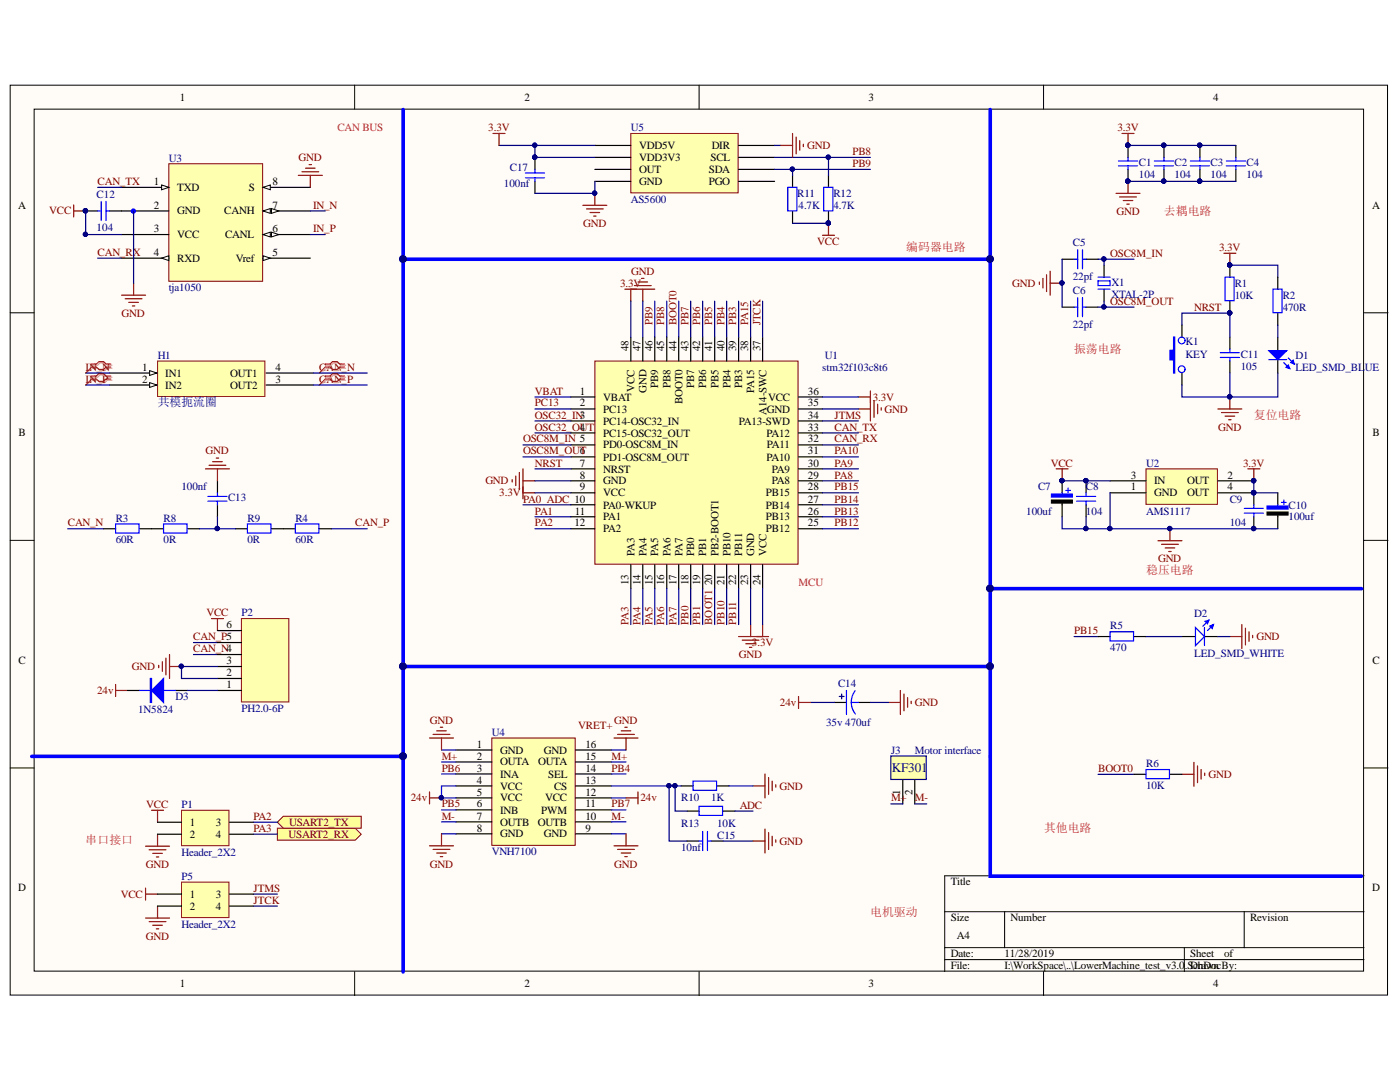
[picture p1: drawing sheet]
<svg xmlns="http://www.w3.org/2000/svg" width="279mm" height="216mm" viewBox="0 0 279 216" stroke-linecap="round" stroke-linejoin="round" font-family="sans-serif">
<defs><g id="words">
<text font-size="2.6" fill="#11037f" x="178" y="154.1">KF301</text>
<g font-size="2.4" fill="#ee0e22">
<text x="232.3" y="42.9">去耦电路</text>
<text x="180.9" y="50.1">编码器电路</text>
<text x="214.4" y="70.4">振荡电路</text>
<text x="250.2" y="83.6">复位电路</text>
<text x="228.7" y="114.6">稳压电路</text>
<text x="208.4" y="166">其他电路</text>
<text x="17.1" y="168.4">串口接口</text>
<text x="173.7" y="182.8">电机驱动</text>
</g>
<text font-size="2.4" fill="#000080" x="31.5" y="81.1">共模扼流圈</text>
<g font-size="2.2">
<text x="35.9" y="20.1">1</text>
<text x="104.6" y="20.1">2</text>
<text x="173.3" y="20.1">3</text>
<text x="242.1" y="20.1">4</text>
<text x="127.6" y="29.8">VDD5V</text>
<text x="142" y="29.8">DIR</text>
<text x="127.6" y="32.1">VDD3V3</text>
<text x="127.6" y="34.5">OUT</text>
<text x="141.4" y="34.5">SDA</text>
<text x="141.8" y="32.1">SCL</text>
<text x="3.6" y="41.6">A</text>
<text x="30.7" y="37">1</text>
<text x="30.7" y="41.6">2</text>
<text x="35.4" y="38.1">TXD</text>
<text x="49.7" y="38.1">S</text>
<text x="54.4" y="41.6">7</text>
<text x="54.4" y="37">8</text>
<text x="127.6" y="37">GND</text>
<text x="141.4" y="37">PGO</text>
<text x="273.8" y="41.6">A</text>
<text x="30.7" y="46.3">3</text>
<text x="35.4" y="42.8">GND</text>
<text x="35.4" y="47.5">VCC</text>
<text x="44.8" y="42.8">CANH</text>
<text x="44.9" y="47.5">CANL</text>
<text x="54.4" y="46.3">6</text>
<text x="30.7" y="51">4</text>
<text x="35.4" y="52.3">RXD</text>
<text x="47" y="52.3">Vref</text>
<text x="54.4" y="51">5</text>
<text x="125.5" y="70.1" transform="rotate(-90 125.5 70.1)">48</text>
<text x="127.8" y="70.1" transform="rotate(-90 127.8 70.1)">47</text>
<text x="130.2" y="70.1" transform="rotate(-90 130.2 70.1)">46</text>
<text x="132.6" y="70.1" transform="rotate(-90 132.6 70.1)">45</text>
<text x="135" y="70.1" transform="rotate(-90 135 70.1)">44</text>
<text x="137.4" y="70.1" transform="rotate(-90 137.4 70.1)">43</text>
<text x="139.8" y="70.1" transform="rotate(-90 139.8 70.1)">42</text>
<text x="142.1" y="70.1" transform="rotate(-90 142.1 70.1)">41</text>
<text x="144.6" y="70.1" transform="rotate(-90 144.6 70.1)">40</text>
<text x="146.9" y="70.1" transform="rotate(-90 146.9 70.1)">39</text>
<text x="149.3" y="70.1" transform="rotate(-90 149.3 70.1)">38</text>
<text x="151.8" y="70.1" transform="rotate(-90 151.8 70.1)">37</text>
<text x="28.3" y="74">1</text>
<text x="28.3" y="76.4">2</text>
<text x="33" y="75.2">IN1</text>
<text x="33" y="77.6">IN2</text>
<text x="45.9" y="75.2">OUT1</text>
<text x="45.9" y="77.6">OUT2</text>
<text x="55" y="74">4</text>
<text x="55" y="76.4">3</text>
<text x="131.4" y="77.5" transform="rotate(-90 131.4 77.5)">PB9</text>
<text x="133.8" y="77.5" transform="rotate(-90 133.8 77.5)">PB8</text>
<text x="138.6" y="77.5" transform="rotate(-90 138.6 77.5)">PB7</text>
<text x="140.9" y="77.5" transform="rotate(-90 140.9 77.5)">PB6</text>
<text x="143.4" y="77.5" transform="rotate(-90 143.4 77.5)">PB5</text>
<text x="145.8" y="77.5" transform="rotate(-90 145.8 77.5)">PB4</text>
<text x="148.1" y="77.5" transform="rotate(-90 148.1 77.5)">PB3</text>
<text x="115.7" y="78.7">1</text>
<text x="115.7" y="81.1">2</text>
<text x="120.4" y="79.9">VBAT</text>
<text x="120.4" y="82.4">PC13</text>
<text x="126.6" y="78.1" transform="rotate(-90 126.6 78.1)">VCC</text>
<text x="129" y="78.4" transform="rotate(-90 129 78.4)">GND</text>
<text x="136.2" y="80.7" transform="rotate(-90 136.2 80.7)">BOOT0</text>
<text x="150.5" y="78.4" transform="rotate(-90 150.5 78.4)">PA15</text>
<text x="152.9" y="82.8" transform="rotate(-90 152.9 82.8)">A14-SWC</text>
<text x="153" y="82.4">GND</text>
<text x="153.3" y="79.9">VCC</text>
<text x="161.2" y="83.6">34</text>
<text x="161.2" y="81.1">35</text>
<text x="161.2" y="78.7">36</text>
<text x="3.7" y="87">B</text>
<text x="120.4" y="84.7">PC14-OSC32_IN</text>
<text x="120.4" y="87.1">PC15-OSC32_OUT</text>
<text x="120.4" y="89.5">PD0-OSC8M_IN</text>
<text x="147.4" y="84.7">PA13-SWD</text>
<text x="152.9" y="87.1">PA12</text>
<text x="153" y="89.5">PA11</text>
<text x="161.2" y="88.3">32</text>
<text x="161.2" y="85.9">33</text>
<text x="273.9" y="87">B</text>
<text x="115.7" y="93.1">7</text>
<text x="115.7" y="95.5">8</text>
<text x="120.4" y="91.9">PD1-OSC8M_OUT</text>
<text x="120.4" y="94.3">NRST</text>
<text x="152.9" y="91.9">PA10</text>
<text x="154" y="94.3">PA9</text>
<text x="161.2" y="95.5">29</text>
<text x="161.2" y="93.1">30</text>
<text x="161.2" y="90.7">31</text>
<text x="225.7" y="95.5">3</text>
<text x="245" y="95.5">2</text>
<text x="115.7" y="97.8">9</text>
<text x="120.4" y="96.7">GND</text>
<text x="120.4" y="99">VCC</text>
<text x="120.4" y="101.5">PA0-WKUP</text>
<text x="152.9" y="101.5">PB14</text>
<text x="152.9" y="99">PB15</text>
<text x="154" y="96.7">PA8</text>
<text x="161.2" y="100.3">27</text>
<text x="161.2" y="97.8">28</text>
<text x="225.7" y="97.8">1</text>
<text x="230.4" y="99">GND</text>
<text x="230.4" y="96.7">IN</text>
<text x="237" y="96.7">OUT</text>
<text x="237" y="99">OUT</text>
<text x="245" y="97.8">4</text>
<text x="114.6" y="105">12</text>
<text x="114.7" y="102.7">11</text>
<text x="120.4" y="103.9">PA1</text>
<text x="120.4" y="106.2">PA2</text>
<text x="152.9" y="106.2">PB12</text>
<text x="152.9" y="103.9">PB13</text>
<text x="161.2" y="105">25</text>
<text x="161.2" y="102.7">26</text>
<text x="126.6" y="111" transform="rotate(-90 126.6 111)">PA3</text>
<text x="129" y="111" transform="rotate(-90 129 111)">PA4</text>
<text x="131.4" y="111" transform="rotate(-90 131.4 111)">PA5</text>
<text x="133.8" y="111" transform="rotate(-90 133.8 111)">PA6</text>
<text x="136.2" y="111" transform="rotate(-90 136.2 111)">PA7</text>
<text x="138.6" y="111" transform="rotate(-90 138.6 111)">PB0</text>
<text x="140.9" y="111" transform="rotate(-90 140.9 111)">PB1</text>
<text x="143.4" y="111" transform="rotate(-90 143.4 111)">PB2-BOOT1</text>
<text x="145.8" y="111" transform="rotate(-90 145.8 111)">PB10</text>
<text x="148.1" y="111" transform="rotate(-90 148.1 111)">PB11</text>
<text x="150.5" y="111" transform="rotate(-90 150.5 111)">GND</text>
<text x="152.9" y="111" transform="rotate(-90 152.9 111)">VCC</text>
<text x="125.5" y="116.8" transform="rotate(-90 125.5 116.8)">13</text>
<text x="127.8" y="116.8" transform="rotate(-90 127.8 116.8)">14</text>
<text x="130.2" y="116.8" transform="rotate(-90 130.2 116.8)">15</text>
<text x="132.6" y="116.8" transform="rotate(-90 132.6 116.8)">16</text>
<text x="135" y="116.8" transform="rotate(-90 135 116.8)">17</text>
<text x="137.4" y="116.8" transform="rotate(-90 137.4 116.8)">18</text>
<text x="139.8" y="116.8" transform="rotate(-90 139.8 116.8)">19</text>
<text x="142.1" y="116.8" transform="rotate(-90 142.1 116.8)">20</text>
<text x="144.6" y="116.8" transform="rotate(-90 144.6 116.8)">21</text>
<text x="146.9" y="116.8" transform="rotate(-90 146.9 116.8)">22</text>
<text x="149.3" y="116.8" transform="rotate(-90 149.3 116.8)">23</text>
<text x="151.8" y="116.8" transform="rotate(-90 151.8 116.8)">24</text>
<text x="45.2" y="125.3">6</text>
<text x="3.7" y="132.4">C</text>
<text x="45.2" y="137.3">1</text>
<text x="45.2" y="134.9">2</text>
<text x="45.2" y="132.5">3</text>
<text x="273.9" y="132.4">C</text>
<text x="95.2" y="149.2">1</text>
<text x="116.8" y="149.2">16</text>
<text x="95.2" y="151.5">2</text>
<text x="95.2" y="154">3</text>
<text x="99.8" y="150.4">GND</text>
<text x="99.8" y="152.7">OUTA</text>
<text x="99.8" y="155.2">INA</text>
<text x="107.4" y="152.7">OUTA</text>
<text x="108.5" y="150.4">GND</text>
<text x="109.4" y="155.2">SEL</text>
<text x="116.8" y="154">14</text>
<text x="116.8" y="151.5">15</text>
<text x="95.2" y="156.4">4</text>
<text x="95.2" y="158.7">5</text>
<text x="95.2" y="161.1">6</text>
<text x="99.8" y="157.6">VCC</text>
<text x="99.8" y="159.9">VCC</text>
<text x="108.8" y="159.9">VCC</text>
<text x="110.6" y="157.6">CS</text>
<text x="116.8" y="161.1">11</text>
<text x="116.8" y="158.7">12</text>
<text x="116.8" y="156.4">13</text>
<text x="179.7" y="158.7" transform="rotate(-90 179.7 158.7)">1</text>
<text x="182.1" y="158.7" transform="rotate(-90 182.1 158.7)">2</text>
<text x="37.9" y="164.8">1</text>
<text x="37.9" y="167.2">2</text>
<text x="43.1" y="164.8">3</text>
<text x="43.1" y="167.2">4</text>
<text x="95.2" y="163.6">7</text>
<text x="95.2" y="165.9">8</text>
<text x="99.8" y="162.4">INB</text>
<text x="99.8" y="164.7">OUTB</text>
<text x="99.8" y="167.1">GND</text>
<text x="107.4" y="164.7">OUTB</text>
<text x="108" y="162.4">PWM</text>
<text x="108.5" y="167.1">GND</text>
<text x="116.8" y="165.9">9</text>
<text x="116.8" y="163.6">10</text>
<text x="3.6" y="177.8">D</text>
<text x="37.9" y="179.1">1</text>
<text x="43.1" y="179.1">3</text>
<text x="189.7" y="176.7">Title</text>
<text x="273.8" y="177.8">D</text>
<text x="37.9" y="181.6">2</text>
<text x="43.1" y="181.6">4</text>
<text x="189.7" y="183.9">Size</text>
<text x="201.7" y="183.9">Number</text>
<text x="249.5" y="183.9">Revision</text>
<text x="189.7" y="191">Date:</text>
<text x="190.9" y="187.4">A4</text>
<text x="200.5" y="191">11/28/2019</text>
<text x="237.5" y="191">Sheet</text>
<text x="244.3" y="191">of</text>
<text x="35.9" y="197">1</text>
<text x="104.6" y="197">2</text>
<text x="173.3" y="197">3</text>
<text x="189.7" y="193.4">File:</text>
<text x="200.5" y="193.4">I:\WorkSpace\..\LowerMachine_test_v3.0.</text>
<text x="237" y="193.4">SDcrhDocBy:</text>
<text x="239.7" y="193.4">awn</text>
<text x="242.1" y="197">4</text>
</g>
<g font-size="2.2" fill="#ee0e22">
<text x="67.3" y="26.1">CAN BUS</text>
<text x="159.4" y="117">MCU</text>
</g>
<g font-size="2.2" fill="#800000">
<text x="97.5" y="26.1">3.3V</text>
<text x="161.1" y="29.8">GND</text>
<text x="223" y="26.1">3.3V</text>
<text x="59.6" y="32.1">GND</text>
<text x="170.1" y="31">PB8</text>
<text x="170.1" y="33.3">PB9</text>
<text x="19.5" y="37">CAN_TX</text>
<text x="62.5" y="41.6">IN_N</text>
<text x="9.8" y="42.8">VCC</text>
<text x="62.5" y="46.3">IN_P</text>
<text x="116.4" y="45.2">GND</text>
<text x="222.8" y="42.9">GND</text>
<text x="19.5" y="51">CAN_RX</text>
<text x="163.1" y="48.9">VCC</text>
<text x="221.6" y="51.3">OSC8M_IN</text>
<text x="243.3" y="50.1">3.3V</text>
<text x="123.8" y="57.3">3.3V</text>
<text x="126" y="54.9">GND</text>
<text x="202" y="57.3">GND</text>
<text x="24.3" y="63.2">GND</text>
<text x="130.2" y="64.9" transform="rotate(-90 130.2 64.9)">PB9</text>
<text x="132.6" y="64.9" transform="rotate(-90 132.6 64.9)">PB8</text>
<text x="135" y="64.9" transform="rotate(-90 135 64.9)">BOOT0</text>
<text x="137.4" y="64.9" transform="rotate(-90 137.4 64.9)">PB7</text>
<text x="139.8" y="64.9" transform="rotate(-90 139.8 64.9)">PB6</text>
<text x="142.1" y="64.9" transform="rotate(-90 142.1 64.9)">PB5</text>
<text x="144.6" y="64.9" transform="rotate(-90 144.6 64.9)">PB4</text>
<text x="146.9" y="64.9" transform="rotate(-90 146.9 64.9)">PB3</text>
<text x="149.3" y="64.9" transform="rotate(-90 149.3 64.9)">PA15</text>
<text x="151.8" y="64.9" transform="rotate(-90 151.8 64.9)">JTCK</text>
<text x="221.6" y="60.8">OSC8M_OUT</text>
<text x="238.3" y="62">NRST</text>
<text x="17.1" y="74">IN_N</text>
<text x="17.1" y="76.4">IN_P</text>
<text x="63.7" y="74">CAN_N</text>
<text x="63.7" y="76.4">CAN_P</text>
<text x="106.8" y="78.7">VBAT</text>
<text x="106.8" y="81.1">PC13</text>
<text x="106.8" y="83.6">OSC32_IN3</text>
<text x="166.6" y="83.6">JTMS</text>
<text x="174.2" y="79.9">3.3V</text>
<text x="176.5" y="82.4">GND</text>
<text x="104.4" y="88.3">OSC8M_IN 5</text>
<text x="106.8" y="85.9">OSC32_O4</text>
<text x="115.7" y="85.9">UT</text>
<text x="166.6" y="88.3">CAN_RX</text>
<text x="166.6" y="85.9">CAN_TX</text>
<text x="243.1" y="85.9">GND</text>
<text x="41" y="90.7">GND</text>
<text x="104.4" y="90.7">OSC8M_OU6</text>
<text x="106.8" y="93.1">NRST</text>
<text x="115.7" y="90.7">T</text>
<text x="166.6" y="95.5">PA8</text>
<text x="166.6" y="93.1">PA9</text>
<text x="166.6" y="90.7">PA10</text>
<text x="209.7" y="93.1">VCC</text>
<text x="248.1" y="93.1">3.3V</text>
<text x="96.9" y="96.7">GND</text>
<text x="99.7" y="99">3.3V</text>
<text x="104.4" y="100.3">PA0 ADC 10</text>
<text x="166.6" y="100.3">PB14</text>
<text x="166.6" y="97.8">PB15</text>
<text x="13.5" y="105">CAN_N</text>
<text x="70.9" y="105">CAN_P</text>
<text x="106.8" y="102.7">PA1</text>
<text x="106.8" y="105">PA2</text>
<text x="166.6" y="105">PB12</text>
<text x="166.6" y="102.7">PB13</text>
<text x="231.1" y="112.2">GND</text>
<text x="41.2" y="123">VCC</text>
<text x="125.5" y="124.7" transform="rotate(-90 125.5 124.7)">PA3</text>
<text x="127.8" y="124.7" transform="rotate(-90 127.8 124.7)">PA4</text>
<text x="130.2" y="124.7" transform="rotate(-90 130.2 124.7)">PA5</text>
<text x="132.6" y="124.7" transform="rotate(-90 132.6 124.7)">PA6</text>
<text x="135" y="124.7" transform="rotate(-90 135 124.7)">PA7</text>
<text x="137.4" y="124.7" transform="rotate(-90 137.4 124.7)">PB0</text>
<text x="139.8" y="124.7" transform="rotate(-90 139.8 124.7)">PB1</text>
<text x="142.1" y="124.7" transform="rotate(-90 142.1 124.7)">BOOT1</text>
<text x="144.6" y="124.7" transform="rotate(-90 144.6 124.7)">PB10</text>
<text x="146.9" y="124.7" transform="rotate(-90 146.9 124.7)">PB11</text>
<text x="38.6" y="130.2">CAN_N4</text>
<text x="38.6" y="127.8">CAN_P5</text>
<text x="147.4" y="131.3">GND</text>
<text x="150.1" y="129">3.3V</text>
<text x="214.4" y="126.5">PB15</text>
<text x="250.7" y="127.8">GND</text>
<text x="26.3" y="133.7">GND</text>
<text x="19.4" y="138.5">24v</text>
<text x="155.7" y="140.9">24v</text>
<text x="182.6" y="140.9">GND</text>
<text x="85.8" y="144.4">GND</text>
<text x="115.4" y="145.4">VRET+</text>
<text x="122.6" y="144.4">GND</text>
<text x="88.1" y="151.5">M+</text>
<text x="88.1" y="154">PB6</text>
<text x="122.1" y="151.5">M+</text>
<text x="122.1" y="154">PB4</text>
<text x="219.2" y="154">BOOT0</text>
<text x="241.2" y="155.3">GND</text>
<text x="29.2" y="161.2">VCC</text>
<text x="82" y="159.9">24v</text>
<text x="88.1" y="161.1">PB5</text>
<text x="122.1" y="161.1">PB7</text>
<text x="127.8" y="159.9">24v</text>
<text x="147.6" y="161.4">ADC</text>
<text x="155.6" y="157.6">GND</text>
<text x="177.8" y="159.9">M+</text>
<text x="182.6" y="159.9">M-</text>
<text x="50.6" y="163.6">PA2</text>
<text x="50.6" y="166">PA3</text>
<text x="57.6" y="167.2">USART2_RX</text>
<text x="57.7" y="164.8">USART2_TX</text>
<text x="88.1" y="163.6">M-</text>
<text x="122.1" y="163.6">M-</text>
<text x="29.1" y="173.2">GND</text>
<text x="85.8" y="173.1">GND</text>
<text x="122.6" y="173.1">GND</text>
<text x="155.6" y="168.5">GND</text>
<text x="24.1" y="179.1">VCC</text>
<text x="50.6" y="177.9">JTMS</text>
<text x="50.6" y="180.3">JTCK</text>
<text x="29.1" y="187.5">GND</text>
</g>
<g font-size="2.2" fill="#000080">
<text x="125.9" y="26.1">U5</text>
<text x="33.7" y="32.2">U3</text>
<text x="101.8" y="34.1">C17</text>
<text x="227.3" y="33.1">C1</text>
<text x="227.3" y="35.5">104</text>
<text x="234.4" y="33.1">C2</text>
<text x="234.4" y="35.5">104</text>
<text x="241.6" y="33.1">C3</text>
<text x="241.6" y="35.5">104</text>
<text x="248.8" y="33.1">C4</text>
<text x="248.8" y="35.5">104</text>
<text x="19.3" y="39.5">C12</text>
<text x="100.6" y="37.4">100nf</text>
<text x="125.9" y="40.5">AS5600</text>
<text x="159.1" y="39.3">R11</text>
<text x="159.4" y="41.7">4.7K</text>
<text x="166.3" y="39.3">R12</text>
<text x="166.3" y="41.7">4.7K</text>
<text x="19.3" y="46.2">104</text>
<text x="214.1" y="49.1">C5</text>
<text x="33.7" y="58.1">tja1050</text>
<text x="214.1" y="58.7">C6</text>
<text x="214.1" y="55.8">22pf</text>
<text x="221.8" y="57">X1</text>
<text x="221.8" y="59.4">XTAL-2P</text>
<text x="246.4" y="57.3">R1</text>
<text x="246.4" y="59.6">10K</text>
<text x="256" y="59.6">R2</text>
<text x="214.1" y="65.4">22pf</text>
<text x="256" y="62">470R</text>
<text x="31.5" y="71.5">H1</text>
<text x="164.6" y="71.5">U1</text>
<text x="236.6" y="68.9">K1</text>
<text x="236.6" y="71.4">KEY</text>
<text x="247.6" y="71.4">C11</text>
<text x="258.5" y="71.6">D1</text>
<text x="164.1" y="74">stm32f103c8t6</text>
<text x="247.6" y="73.7">105</text>
<text x="258.5" y="74">LED_SMD_BLUE</text>
<text x="228.7" y="93.1">U2</text>
<text x="36.2" y="97.8">100nf</text>
<text x="45.5" y="100">C13</text>
<text x="207.2" y="97.8">C7</text>
<text x="216.7" y="97.8">C8</text>
<text x="245.4" y="100.3">C9</text>
<text x="257.2" y="101.5">C10</text>
<text x="23.1" y="104.1">R3</text>
<text x="32.7" y="104.1">R8</text>
<text x="49.4" y="104.1">R9</text>
<text x="59" y="104.1">R4</text>
<text x="204.8" y="102.7">100uf</text>
<text x="216.7" y="102.7">104</text>
<text x="228.7" y="102.7">AMS1117</text>
<text x="245.4" y="105">104</text>
<text x="257.2" y="103.9">100uf</text>
<text x="23.1" y="108.4">60R</text>
<text x="32.7" y="108.4">0R</text>
<text x="49.4" y="108.4">0R</text>
<text x="59" y="108.4">60R</text>
<text x="48.2" y="123">P2</text>
<text x="221.6" y="125.6">R5</text>
<text x="238.3" y="123.1">D2</text>
<text x="221.6" y="129.9">470</text>
<text x="238.3" y="131">LED_SMD_WHITE</text>
<text x="167.2" y="137.1">C14</text>
<text x="27.6" y="142.3">1N5824</text>
<text x="35" y="139.7">D3</text>
<text x="48.2" y="142.1">PH2.0-6P</text>
<text x="98.1" y="146.8">U4</text>
<text x="164.9" y="144.9">35v 470uf</text>
<text x="177.8" y="150.4">J3</text>
<text x="182.6" y="150.4">Motor interface</text>
<text x="228.7" y="153.1">R6</text>
<text x="36.2" y="161.2">P1</text>
<text x="135.9" y="159.9">R10</text>
<text x="142" y="159.9">1K</text>
<text x="228.7" y="157.4">10K</text>
<text x="135.9" y="165">R13</text>
<text x="143.1" y="165">10K</text>
<text x="143.1" y="167.4">C15</text>
<text x="36.2" y="170.7">Header_2X2</text>
<text x="98.1" y="170.7">VNH7100</text>
<text x="135.9" y="169.7">10nf</text>
<text x="36.2" y="175.6">P5</text>
<text x="36.2" y="185.1">Header_2X2</text>
</g>
</g></defs>
<g fill="#fffcf8" stroke="#000" stroke-width=".2">
<path d="M2 17h274.9v181.6h-274.9z"/>
<path d="M6.8 21.8h265.3v172h-265.3z"/>
</g>
<g fill="none" stroke="#000" stroke-width=".2">
<path d="M70.8 17v4.8M139.5 17v4.8M208.3 17v4.8M2 62.4h4.8M272.2 62.4h4.8M2 107.8h4.8M272.2 107.8h4.8M2 153.2h4.8M272.2 153.2h4.8M272.2 174.8h-83.7v19.1M70.8 193.9v4.8M139.5 193.9v4.8"/>
<path d="M188.5 181.9h83.7M188.5 189.1h83.7M188.5 191.5h83.7M200.5 181.9v7.2M208.3 193.9v4.8M236.4 189.1v4.8M248.3 181.9v7.2"/>
</g>
<g fill="none" stroke="#800000" stroke-width=".24">
<path d="M124.7 57.7h6M125.9 57.7v2.4M126.6 57h3.4M127.3 56.3h1.9M128 55.6h.5M128.3 57.7v2.4M171.3 79.2h2.4M173.7 78v6M174.4 79.9v3.4M102.2 95.7v.5M102.9 95v1.9M103.7 94.3v3.3"/>
<path d="M104.4 93.6v5.9M104.4 95.9h2.4M104.4 98.3h2.4M171.3 81.6h2.4M175.1 80.6v2M175.9 81.4v.4M147.4 127h6M148.1 127.7h3.4M148.8 128.5h2M149.6 129.2h.4M149.8 124.6v2.4M152.2 124.6v2.4"/>
</g>
<path d="M118.7 72h40.6v40.6h-40.6z" fill="#ffffb0" stroke="#800000" stroke-width=".2"/>
<g fill="none" stroke="#000" stroke-width=".24">
<path d="M113.9 79.2h4.8M125.9 67.3v4.7M128.3 67.3v4.7M130.7 67.3v4.7M133.1 67.3v4.7M135.5 67.3v4.7M137.8 67.3v4.7M140.2 67.3v4.7M142.6 67.3v4.7M145 67.3v4.7M147.4 67.3v4.7M149.8 67.3v4.7"/>
<path d="M152.2 67.3v4.7M159.4 79.2h4.7M113.9 81.6h4.8M113.9 84h4.8M113.9 86.4h4.8M113.9 88.8h4.8M113.9 91.2h4.8M113.9 93.6h4.8M113.9 95.9h4.8M113.9 98.3h4.8M159.4 81.6h4.7M159.4 84h4.7"/>
<path d="M159.4 86.4h4.7M159.4 88.8h4.7M159.4 91.2h4.7M159.4 93.6h4.7M159.4 95.9h4.7M159.4 98.3h4.7M113.9 100.7h4.8M113.9 103.1h4.8M113.9 105.5h4.8M125.9 112.7v4.8M128.3 112.7v4.8M130.7 112.7v4.8"/>
<path d="M133.1 112.7v4.8M135.5 112.7v4.8M137.8 112.7v4.8M140.2 112.7v4.8M142.6 112.7v4.8M145 112.7v4.8M147.4 112.7v4.8M149.8 112.7v4.8M152.2 112.7v4.8M159.4 100.7h4.7M159.4 103.1h4.7M159.4 105.5h4.7"/>
</g>
<g fill="none" stroke="#000080" stroke-width=".24">
<path d="M106.8 79.2h7.1M125.9 60.1v7.2M128.3 60.1v7.2M130.7 60.1v7.2M133.1 60.1v7.2M135.5 60.1v7.2M137.8 60.1v7.2M140.2 60.1v7.2M142.6 60.1v7.2M145 60.1v7.2M147.4 60.1v7.2M149.8 60.1v7.2"/>
<path d="M152.2 60.1v7.2M164.1 79.2h7.2M104.4 91.2h9.5M104.4 88.8h9.5M106.8 81.6h7.1M106.8 84h7.1M106.8 86.4h7.1M106.8 93.6h7.1M106.8 95.9h7.1M106.8 98.3h7.1M164.1 81.6h7.2M164.1 84h7.2"/>
<path d="M164.1 86.4h7.2M164.1 93.6h7.2M164.1 95.9h7.2M164.1 98.3h7.2M164.1 91.2h7.2M164.1 88.8h7.2M104.4 100.7h9.5M106.8 103.1h7.1M106.8 105.5h7.1M125.9 117.5v7.1M128.3 117.5v7.1M130.7 117.5v7.1"/>
<path d="M133.1 117.5v7.1M135.5 117.5v7.1M137.8 117.5v7.1M140.2 117.5v7.1M142.6 117.5v7.1M145 117.5v7.1M147.4 117.5v7.1M149.8 117.5v7.1M152.2 117.5v7.1M164.1 100.7h7.2M164.1 103.1h7.2M164.1 105.5h7.2"/>
</g>
<path d="M33.7 32.7h18.7v23.4h-18.7z" fill="#ffffb0" stroke="#800000" stroke-width=".2"/>
<path d="M24.3 37.4h9.4" fill="none" stroke="#000" stroke-width=".24"/>
<path d="M32.3 36.9l1.4 .5-1.4 .5z" fill="#fffcf8"/>
<path d="M32.3 36.9l1.4 .5-1.4 .5z" fill="none" stroke="#000" stroke-width=".2"/>
<path d="M24.3 42.1h9.4M24.3 46.8h9.4M24.3 51.5h9.4" fill="none" stroke="#000" stroke-width=".24"/>
<path d="M32.3 51.5l1.4-.5v1z" fill="#fffcf8"/>
<path d="M32.3 51.5l1.4-.5v1z" fill="none" stroke="#000" stroke-width=".2"/>
<path d="M52.5 51.5h9.4" fill="none" stroke="#000" stroke-width=".24"/>
<path d="M52.5 51l1.4 .5-1.4 .5z" fill="#fffcf8"/>
<path d="M52.5 51l1.4 .5-1.4 .5z" fill="none" stroke="#000" stroke-width=".2"/>
<path d="M52.5 46.8h9.4" fill="none" stroke="#000" stroke-width=".24"/>
<path d="M52.5 46.8l1.4-.5v1z" fill="#fffcf8"/>
<path d="M52.5 46.8l1.4-.5v1z" fill="none" stroke="#000" stroke-width=".2"/>
<path d="M54.2 46.3l1.4 .5-1.4 .5z" fill="#fffcf8"/>
<path d="M54.2 46.3l1.4 .5-1.4 .5z" fill="none" stroke="#000" stroke-width=".2"/>
<path d="M52.5 42.1h9.4" fill="none" stroke="#000" stroke-width=".24"/>
<path d="M52.5 42.1l1.4-.5v1z" fill="#fffcf8"/>
<path d="M52.5 42.1l1.4-.5v1z" fill="none" stroke="#000" stroke-width=".2"/>
<path d="M54.2 41.6l1.4 .5-1.4 .5z" fill="#fffcf8"/>
<path d="M54.2 41.6l1.4 .5-1.4 .5z" fill="none" stroke="#000" stroke-width=".2"/>
<path d="M52.5 37.4h9.4" fill="none" stroke="#000" stroke-width=".24"/>
<path d="M52.5 37.4l1.4-.5v1z" fill="#fffcf8"/>
<path d="M52.5 37.4l1.4-.5v1z" fill="none" stroke="#000" stroke-width=".2"/>
<path d="M59.5 35h4.8M60.3 34.3h3.3M61 33.6h1.9M61.7 32.8h.5M61.9 35v2.4M14.7 40.9v2.4M14.7 42.1h2.4M24.3 58.9h4.7M25 59.6h3.3M26.7 56.5v2.4M25.7 60.3h1.9M26.4 61h.5" fill="none" stroke="#800000" stroke-width=".24"/>
<circle cx="26.6" cy="42.1" r=".43" fill="#00f" stroke="#00f" stroke-width=".2"/>
<path d="M17.1 42.1h2.4M21.9 42.1h2.4" fill="none" stroke="#000" stroke-width=".24"/>
<circle cx="17" cy="42" r=".43" fill="#000080" stroke="#000080" stroke-width=".2"/>
<path d="M19.5 42.1h.7M20.2 40.2v3.8M21.2 40.2v3.8M21.2 42.1h.7" fill="none" stroke="#00f" stroke-width=".24"/>
<path d="M65.2 72.9h.9l.5-.5h.9l.5 .5h1M65.2 73.5h.9l.5 .5h.9l.5-.5h1M65.2 75.3h.9l.5-.5h.9l.5 .5h1M65.2 75.9h.9l.5 .4h.9l.5-.4h1" fill="none" stroke="#d0a19e" stroke-width=".24"/>
<path d="M65.2 73.5l-1.5 .9M65.2 75.9l-1.5 .9" fill="none" stroke="#d0a19e" stroke-width=".2"/>
<path d="M64.9 72.6h1l.5-.4h.9l.5 .4h.9M64.9 73.2h1l.5 .5h.9l.5-.5h.9M64.9 75h1l.5-.4h.9l.5 .4h.9M64.9 75.6h1l.5 .5h.9l.5-.5h.9" fill="none" stroke="#f00" stroke-width=".24"/>
<path d="M64.9 73.2l-1.2 1.2M64.9 75.6l-1.2 1.2" fill="none" stroke="#f00" stroke-width=".2"/>
<path d="M31.4 72h21.5v7.1h-21.5z" fill="#ffffb0" stroke="#800000" stroke-width=".2"/>
<path d="M21.9 74.4h9.4" fill="none" stroke="#000" stroke-width=".24"/>
<path d="M29.9 74l1.4 .4-1.4 .5z" fill="#fffcf8"/>
<path d="M29.9 74l1.4 .4-1.4 .5z" fill="none" stroke="#000" stroke-width=".2"/>
<path d="M21.9 76.8h9.4" fill="none" stroke="#000" stroke-width=".24"/>
<path d="M29.9 76.3l1.4 .5-1.4 .5z" fill="#fffcf8"/>
<path d="M29.9 76.3l1.4 .5-1.4 .5z" fill="none" stroke="#000" stroke-width=".2"/>
<g fill="none" stroke="#000" stroke-width=".24">
<path d="M225.1 29v2.4M225.1 33.8v2.4M232.3 29v2.4M232.3 33.8v2.4M239.5 29v2.4M239.5 33.8v2.4M246.6 29v2.4M246.6 33.8v2.4M212 51.7h2.4M216.8 51.7h2.3M53.1 74.4h9.4M53.1 76.8h9.4"/>
<path d="M212 61.3h2.4M216.8 61.3h2.3M245.4 67.3v2.4M245.4 72v2.4M43.4 95.9v2.4M212 95.9v2.4M216.8 95.9v2.4M250.2 98.3v2.4M255 98.3v2.4M43.4 100.7v2.4M212 100v3.1M216.8 100.7v2.4"/>
<path d="M250.2 103.1v2.4M255 102.4v3.1"/>
</g>
<path d="M18.5 72.9h1l.5-.5h.9l.5 .5h1M18.5 73.5h1l.5 .5h.9l.5-.5h1M18.5 75.3h1l.5-.5h.9l.5 .5h1M18.5 75.9h1l.5 .4h.9l.5-.4h1" fill="none" stroke="#d0a19e" stroke-width=".24"/>
<path d="M18.5 73.5l-1.4 .9M18.5 75.9l-1.4 .9" fill="none" stroke="#d0a19e" stroke-width=".2"/>
<path d="M18.3 72.6h.9l.5-.4h1l.5 .4h.9M18.3 73.2h.9l.5 .5h1l.5-.5h.9M18.3 75h.9l.5-.4h1l.5 .4h.9M18.3 75.6h.9l.5 .5h1l.5-.5h.9" fill="none" stroke="#f00" stroke-width=".24"/>
<path d="M18.3 73.2l-1.2 1.2M18.3 75.6l-1.2 1.2" fill="none" stroke="#f00" stroke-width=".2"/>
<g fill="none" stroke="#000080" stroke-width=".24">
<path d="M19.5 37.4h4.8M17.1 42.1v4.7M19.5 51.5h4.8M24.3 46.8h-7.2v.1M26.7 42.2v14.3M61.9 42.1h3M61.9 46.8h3M17.1 74.4h4.8M17.1 76.8h4.8M62.5 74.4h10.8M62.5 76.8h10.8M13.5 105.5h7.2"/>
<path d="M43.4 103.1v2.4M66.1 105.5h7.2M38.6 128.2h4.8M38.6 130.6h4.8"/>
</g>
<g fill="#000080" stroke="#000080" stroke-width=".2">
<circle cx="17" cy="46.8" r=".43"/>
<circle cx="17" cy="42" r=".43"/>
<circle cx="43.3" cy="105.5" r=".43"/>
<circle cx="36.2" cy="132.9" r=".43"/>
<circle cx="233.4" cy="105.5" r=".43"/>
<circle cx="211.9" cy="95.9" r=".43"/>
<circle cx="250.2" cy="95.9" r=".43"/>
<circle cx="225.1" cy="36.1" r=".43"/>
<circle cx="225.1" cy="29" r=".43"/>
<circle cx="245.4" cy="79.2" r=".43"/>
<circle cx="245.4" cy="52.9" r=".43"/>
<circle cx="232.2" cy="36.1" r=".43"/>
<circle cx="232.2" cy="29" r=".43"/>
<circle cx="239.4" cy="36.1" r=".43"/>
<circle cx="239.4" cy="29" r=".43"/>
<circle cx="216.7" cy="95.9" r=".43"/>
<circle cx="250.2" cy="105.5" r=".43"/>
<circle cx="250.2" cy="98.3" r=".43"/>
</g>
<g fill="none" stroke="#00f" stroke-width=".24">
<path d="M223.2 32.1h3.8M223.2 33.1h3.8M225.1 31.4v.7M225.1 33.1v.7M230.4 32.1h3.8M230.4 33.1h3.8M232.3 31.4v.7M232.3 33.1v.7M237.6 32.1h3.8M237.6 33.1h3.8M239.5 31.4v.7M239.5 33.1v.7"/>
<path d="M244.7 32.1h3.9M244.7 33.1h3.9M246.6 31.4v.7M246.6 33.1v.7M214.4 51.7h.7M215.1 49.8v3.8M215.1 59.4v3.8M216 49.8v3.8M216 59.4v3.8M216 51.7h.8M214.4 61.3h.7M216 61.3h.8"/>
<path d="M243.5 70.4h3.9M243.5 71.3h3.9M245.4 69.7v.7M245.4 71.3v.7M41.5 99.1h3.8M43.4 98.3v.8M212 98.3v.8M212.7 97.9h.9M213.2 97.4v.9M214.8 99.1h3.9M216.8 98.3v.8M256.2 99.8v.9"/>
<path d="M41.5 100h3.8M43.4 100v.7M214.8 100h3.9M216.8 100v.7M248.3 101.4h3.8M248.3 102.4h3.8M250.2 100.7v.7M250.2 102.4v.7M255 100.7v.7M255.7 100.2h1"/>
</g>
<g fill="none" stroke="#800000" stroke-width=".24">
<path d="M222.7 38.6h4.8M223.4 39.3h3.4M223.9 26.6h2.4M225.1 26.6v2.4M225.1 36.2v2.4M224.2 40h1.9M224.9 40.7h.5M244.3 50.5h2.3M245.4 50.5v2.4M245.4 79.2v2.4M41 93.6h4.8M41.7 92.8h3.4"/>
<path d="M42.4 92.1h2M43.2 91.4h.4M43.4 93.6v2.3M210.8 93.6h2.4M212 93.6v2.3M243.1 81.6h4.7M243.8 82.3h3.3M244.5 83h1.9M245.2 83.8h.5M249 93.6h2.4M250.2 93.6v2.3M231.1 107.9h4.8"/>
<path d="M231.8 108.6h3.4M232.5 109.3h1.9M233.3 110h.4M233.5 105.5v2.4M31.7 132.8v.4M32.4 132v1.9M33.1 131.3v3.4M33.8 130.6v4.8M33.8 133h2.4M42.2 123.4h2.4M43.4 123.4v2.4"/>
</g>
<g fill="#00f" stroke="#00f" stroke-width=".2">
<path d="M209.8 98.6h4.2v.6h-4.2z"/>
<path d="M252.9 101h4.2v.6h-4.2z"/>
</g>
<path d="M209.8 99.8h4.2v.6h-4.2zM252.9 102.2h4.2v.6h-4.2z" fill="#000" stroke="#000" stroke-width=".2"/>
<path d="M228.7 93.6h14.3v7h-14.3z" fill="#ffffb0" stroke="#800000" stroke-width=".2"/>
<path d="M221.5 98.3h7.2M221.5 95.9h7.2M243.1 98.3h7.1M243.1 95.9h7.1" fill="none" stroke="#000" stroke-width=".24"/>
<g fill="#000080" stroke="#000080" stroke-width=".2">
<circle cx="250.2" cy="95.9" r=".43"/>
<circle cx="250.2" cy="98.3" r=".43"/>
<circle cx="245.4" cy="62.4" r=".43"/>
<circle cx="245.4" cy="79.2" r=".43"/>
<circle cx="225.1" cy="36.1" r=".43"/>
<circle cx="232.2" cy="36.1" r=".43"/>
<circle cx="239.4" cy="36.1" r=".43"/>
<circle cx="225.1" cy="29" r=".43"/>
<circle cx="232.2" cy="29" r=".43"/>
<circle cx="239.4" cy="29" r=".43"/>
<circle cx="211.9" cy="56.5" r=".43"/>
<circle cx="220.3" cy="61.2" r=".43"/>
<circle cx="220.3" cy="51.7" r=".43"/>
<circle cx="221.5" cy="105.5" r=".43"/>
<circle cx="211.9" cy="95.9" r=".43"/>
<circle cx="216.7" cy="95.9" r=".43"/>
<circle cx="216.7" cy="105.5" r=".43"/>
<circle cx="233.4" cy="105.5" r=".43"/>
<circle cx="250.2" cy="105.5" r=".43"/>
<circle cx="245.4" cy="52.9" r=".43"/>
</g>
<g fill="none" stroke="#000080" stroke-width=".24">
<path d="M225.1 36.2h21.5M225.1 29h21.5M212 51.7v9.6M219.1 51.7h7.2M245.4 52.9h9.6v2.4M219.1 61.3h7.2M245.4 62.5v4.8M245.4 74.4v4.8M212 95.9h9.5M221.5 98.3v7.2M250.2 95.9v2.4h4.8M212 103.1v2.4h43"/>
<path d="M216.8 103.1v2.4M214.4 127h4.7"/>
</g>
<path d="M245.4 127h2.4M247.8 124.6v4.8M248.6 125.3v3.4M249.3 126.1v1.9M250 126.8v.5M29 168.8h4.8M29.8 169.6h3.3M30.2 161.7h2.4M30.5 170.3h1.9M31.2 171h.5M31.4 161.7v2.4M31.4 166.5v2.3" fill="none" stroke="#800000" stroke-width=".24"/>
<g fill="#ffff80" stroke="#800000" stroke-width=".2">
<path d="M55.4 165.3h15.5l1.2 1.2-1.2 1.2h-15.5z" fill-rule="evenodd"/>
<path d="M55.4 164.1l1.1-1.2h15.6v2.4h-15.6z" fill-rule="evenodd"/>
</g>
<g fill="none" stroke="#800000" stroke-width=".24">
<path d="M23.1 136.6v2.4M23.1 137.8h2.4M235.9 154.5h2.4M238.3 152.1v4.8M239 152.8v3.4M239.7 153.5v2M240.4 154.3v.4M29 177.2v2.4M29 178.4h2.4M29 183.2h4.8M29.8 183.9h3.3M30.5 184.6h1.9"/>
<path d="M31.2 185.3h.5M31.4 180.8v2.4"/>
</g>
<path d="M39.8 105.5h7.2M219.1 154.5h7.2M50.6 164.1h4.8M50.6 166.5h4.8M50.6 178.4h4.8M50.6 180.8h4.8" fill="none" stroke="#000080" stroke-width=".24"/>
<path d="M80.5 51.7h117.1M197.6 150.9v23.9h74.1" fill="none" stroke="#00f" stroke-width=".72"/>
<g fill="#000080" stroke="#000080" stroke-width=".2">
<circle cx="80.4" cy="51.7" r=".67"/>
<circle cx="197.6" cy="51.7" r=".67"/>
<circle cx="43.3" cy="105.5" r=".43"/>
</g>
<path d="M20.7 105.5h2.4M27.9 105.5h4.7M37.4 105.5h2.4M47 105.5h2.4M54.2 105.5h4.7M63.7 105.5h2.4" fill="none" stroke="#000" stroke-width=".24"/>
<path d="M23.1 104.6h4.7v1.8h-4.7zM32.6 104.6h4.7v1.8h-4.7zM49.4 104.6h4.7v1.8h-4.7zM58.9 104.6h4.7v1.8h-4.7z" fill="none" stroke="#00f" stroke-width=".24"/>
<path d="M177.8 150.8h7.1v4.7h-7.1z" fill="#ffffb0" stroke="#000080" stroke-width=".24"/>
<path d="M180.2 155.6v4.8M182.6 155.6v4.8" fill="none" stroke="#000" stroke-width=".24"/>
<path d="M177.8 160.4h2.4M182.6 160.4h2.4" fill="none" stroke="#000080" stroke-width=".24"/>
<path d="M125.9 26.6h21.4v11.9h-21.4z" fill="#ffffb0" stroke="#800000" stroke-width=".2"/>
<g fill="none" stroke="#000" stroke-width=".24">
<path d="M106.8 31.4v2.4M106.8 36.2v2.4M118.7 29h7.2M118.7 31.4h7.2M118.7 33.8h7.2M118.7 36.2h7.2M147.4 29h7.2M147.4 31.4h7.2M147.4 33.8h7.2M147.4 36.2h7.2M158.2 35v2.4M165.3 35v2.4"/>
<path d="M158.2 42.2v2.4M165.3 42.2v2.4"/>
</g>
<path d="M99.6 29h19.1M118.7 36.2v2.4h-11.9M154.6 31.4h10.7v3.6M154.6 33.8h19.1M154.6 29h1.2M158.2 33.8v1.2M165.3 31.4h8.4M158.2 44.6h7.1" fill="none" stroke="#000080" stroke-width=".24"/>
<g fill="#000080" stroke="#000080" stroke-width=".2">
<circle cx="106.7" cy="29" r=".43"/>
<circle cx="106.7" cy="31.4" r=".43"/>
<circle cx="118.7" cy="38.5" r=".43"/>
<circle cx="165.3" cy="44.5" r=".43"/>
<circle cx="165.3" cy="31.4" r=".43"/>
<circle cx="158.1" cy="33.8" r=".43"/>
</g>
<path d="M98.4 26.6h2.4M99.6 26.6v2.4M118.7 38.6v2.4M116.3 41h4.8M117 41.7h3.4M117.8 42.4h1.9M118.5 43.1h.5M164.1 46.9h2.4M165.3 44.6v2.3" fill="none" stroke="#800000" stroke-width=".24"/>
<path d="M104.8 34.5h3.9M104.8 35.5h3.9M106.8 33.8v.7M106.8 35.5v.7M157.2 37.4h1.8v4.7h-1.8zM164.4 37.4h1.8v4.7h-1.8z" fill="none" stroke="#00f" stroke-width=".24"/>
<path d="M36.2 176h9.5v7.1h-9.5z" fill="#ffffb0" stroke="#800000" stroke-width=".2"/>
<path d="M31.4 178.4h4.8M45.8 178.4h4.8M31.4 180.8h4.8M45.8 180.8h4.8" fill="none" stroke="#000" stroke-width=".24"/>
<path d="M36.2 161.7h9.5v7.1h-9.5z" fill="#ffffb0" stroke="#800000" stroke-width=".2"/>
<g fill="none" stroke="#000" stroke-width=".24">
<path d="M220.3 52.9v2.4M220.3 57.7v2.4M245.4 52.9v2.4M255 55.3v2.4M245.4 60.1v2.4M255 62.5v2.4M25.5 137.8h2.4M35 137.8h2.4M219.1 127h2.4M226.3 127h2.4M226.3 154.5h2.4M233.5 154.5h2.4"/>
<path d="M31.4 164.1h4.8M31.4 166.5h4.8M45.8 164.1h4.8M45.8 166.5h4.8"/>
</g>
<path d="M219.1 56h2.4v1h-2.4zM219.1 57.7h2.4M219.1 55.3h2.4M244.5 55.3h1.8v4.7h-1.8zM254.1 57.7h1.8v4.7h-1.8zM27.9 137.8h7.1M30 135.4h.2v4.8h-.2zM30.1 135.4v4.8M221.5 126.1h4.7v1.8h-4.7zM228.7 153.5h4.7v1.9h-4.7z" fill="none" stroke="#00f" stroke-width=".24"/>
<path d="M220.3 51.7v1.2M220.3 60.1v1.2M245.4 62.5h-9.5v2.4" fill="none" stroke="#000080" stroke-width=".24"/>
<g fill="#000080" stroke="#000080" stroke-width=".2">
<circle cx="220.3" cy="51.7" r=".43"/>
<circle cx="220.3" cy="61.2" r=".43"/>
<circle cx="245.4" cy="62.4" r=".43"/>
<circle cx="245.4" cy="52.9" r=".43"/>
</g>
<path d="M30.2 137.8l2.4-2.4v4.8z" fill="#00f"/>
<path d="M30.2 137.8l2.4-2.4v4.8z" fill="none" stroke="#00f" stroke-width=".24"/>
<path d="M48.2 123.4h9.4v16.7h-9.4z" fill="#ffffb0" stroke="#800000" stroke-width=".2"/>
<path d="M235.9 64.9v2.4M235.9 74.4v2.4M43.4 137.8h4.8M43.4 135.4h4.8M43.4 133h4.8M43.4 130.6h4.8M43.4 128.2h4.8M43.4 125.8h4.8" fill="none" stroke="#000" stroke-width=".24"/>
<path d="M37.4 137.8h6M43.4 133h-7.2v2.4h7.2" fill="none" stroke="#000080" stroke-width=".24"/>
<g fill="#000080" stroke="#000080" stroke-width=".2">
<circle cx="36.2" cy="132.9" r=".43"/>
<circle cx="80.4" cy="150.9" r=".67"/>
<circle cx="197.6" cy="117.4" r=".67"/>
<circle cx="197.6" cy="132.9" r=".67"/>
<circle cx="80.4" cy="132.9" r=".67"/>
</g>
<path d="M197.6 117.5v33.4M80.5 133h117.1M6.3 150.9h74.2v43" fill="none" stroke="#00f" stroke-width=".72"/>
<path d="M234.2 67.3h.2v7.1h-.2v-2.6h-.7v-1.9h.7z" fill-rule="evenodd" fill="#00f"/>
<g fill="none" stroke="#00f" stroke-width=".24">
<path d="M234.2 67.3h.2v7.1h-.2v-2.6h-.7v-1.9h.7zM256.2 72.4l1.2 1.1M257.1 71.4l1.2 1.2"/>
<circle cx="235.8" cy="73.7" r=".67"/>
<circle cx="235.8" cy="67.9" r=".67"/>
</g>
<path d="M207.4 56.3v.4M208.1 55.6v1.9M208.9 54.8v3.4M209.6 54.1v4.8M209.6 56.5h2.4" fill="none" stroke="#800000" stroke-width=".24"/>
<circle cx="211.9" cy="56.5" r=".43" fill="#000080" stroke="#000080" stroke-width=".2"/>
<path d="M256.6 73.3l.5-.5 .3 .7z" fill="#00f"/>
<path d="M256.6 73.3l.5-.5 .3 .7z" fill="none" stroke="#00f" stroke-width=".24"/>
<path d="M257.6 72.4l.5-.5 .2 .7z" fill="#00f"/>
<path d="M257.6 72.4l.5-.5 .2 .7z" fill="none" stroke="#00f" stroke-width=".24"/>
<path d="M255 67.3v2.7M255 71.8v2.6" fill="none" stroke="#000" stroke-width=".24"/>
<path d="M253.2 70h3.6l-1.8 1.8z" fill="#00f"/>
<path d="M253.2 70h3.6l-1.8 1.8zM253.2 71.8h3.6M241.3 123.7l-1.2 1.2M242.2 124.6l-1.2 1.2" fill="none" stroke="#00f" stroke-width=".24"/>
<path d="M255 74.4v4.8h-19.1v-2.4M255 64.9v2.4" fill="none" stroke="#000080" stroke-width=".24"/>
<circle cx="245.4" cy="79.2" r=".43" fill="#000080" stroke="#000080" stroke-width=".2"/>
<path d="M241.5 124.9l.7-.3-.3 .8z" fill="#00f"/>
<path d="M241.5 124.9l.7-.3-.3 .8z" fill="none" stroke="#00f" stroke-width=".24"/>
<path d="M240.5 124l.8-.3-.3 .8z" fill="#00f"/>
<path d="M240.5 124l.8-.3-.3 .8z" fill="none" stroke="#00f" stroke-width=".24"/>
<path d="M235.9 127h2.7M240.4 127h2.7" fill="none" stroke="#000" stroke-width=".24"/>
<path d="M238.6 125.2l1.8 1.8-1.8 1.8z" fill="#fff"/>
<path d="M168.9 137.8v4.8M170.7 137.8l-.7 1.4-.1 1M238.6 125.2l1.8 1.8-1.8 1.8zM240.4 125.2v3.6M169.9 140.2h1.4M169.9 140.2l.1 1 .7 1.3" fill="none" stroke="#00f" stroke-width=".24"/>
<path d="M106.8 29v2.4h11.9M228.7 127h7.2M243.1 127h2.3M161.8 140.2h4.7M173.7 140.2h3.6" fill="none" stroke="#000080" stroke-width=".24"/>
<g fill="#000080" stroke="#000080" stroke-width=".2">
<circle cx="106.7" cy="31.4" r=".43"/>
<circle cx="106.7" cy="29" r=".43"/>
<circle cx="197.6" cy="51.7" r=".67"/>
<circle cx="197.6" cy="117.4" r=".67"/>
<circle cx="80.4" cy="51.7" r=".67"/>
<circle cx="80.4" cy="132.9" r=".67"/>
<circle cx="80.4" cy="150.9" r=".67"/>
</g>
<path d="M80.5 21.8v129.1M197.6 21.8v95.7h74.1" fill="none" stroke="#00f" stroke-width=".72"/>
<path d="M166.5 140.2h2.4M171.3 140.2h2.4" fill="none" stroke="#000" stroke-width=".24"/>
<path d="M167.5 139h1M168 138.5v.9" fill="none" stroke="#0c0087" stroke-width=".24"/>
<path d="M155.8 29h2.4M158.2 26.6v4.8M158.9 27.3v3.4M159.6 28.1v1.9M160.3 28.8v.5M159.4 139v2.4M179.7 137.8v4.8M180.4 138.5v3.3M181.1 139.2v1.9M181.8 139.9v.5M159.4 140.2h2.4M177.3 140.2h2.4" fill="none" stroke="#800000" stroke-width=".24"/>
<path d="M98.2 147.3h16.6v21.4h-16.6z" fill="#ffffb0" stroke="#800000" stroke-width=".2"/>
<g fill="none" stroke="#000" stroke-width=".24">
<path d="M91 149.7h7.2M91 152h7.2M91 154.4h7.2M91 156.8h7.2M91 159.2h7.2M114.9 149.7h7.2M114.9 152h7.2M114.9 154.4h7.2M114.9 156.8h7.2M114.9 159.2h7.2M135.9 156.8h2.4M143.1 156.8h2.4"/>
<path d="M91 161.6h7.2M91 164h7.2M91 166.4h7.2M114.9 161.6h7.2M114.9 164h7.2M114.9 166.4h7.2M137.1 161.8h2.4M137.1 167.8h2.4M141.9 167.8h2.4M144.3 161.8h2.4"/>
</g>
<g fill="none" stroke="#0000bf" stroke-width=".24">
<path d="M88.1 149.7h2.9M88.1 152h2.9M88.1 154.4h2.9M91 156.8h-2.9v2.4h2.9M122.1 156.8h13.8M122.1 149.7h2.8M122.1 152h2.8M122.1 154.4h2.8M122.1 159.2h2.8M145.5 156.8h4.8M88.1 161.6h2.9M88.1 164h2.9"/>
<path d="M88.1 166.4h2.9M122.1 161.6h2.8M122.1 164h2.8M122.1 166.4h2.8"/>
</g>
<g fill="none" stroke="#800000" stroke-width=".24">
<path d="M85.7 147.3h4.8M85.7 158v2.4M85.7 159.2h2.4M86.4 146.5h3.4M87.2 145.8h1.9M87.9 145.1h.4M88.1 147.3v2.4M122.5 147.3h4.8M123.3 146.5h3.3M124 145.8h1.9M124.7 145.1h.5M124.9 147.3v2.4"/>
<path d="M124.9 159.2h2.4M127.3 158v2.4M150.3 156.8h2.4M152.7 154.4v4.8M153.4 155.2v3.3M154.1 155.9v1.9M154.8 156.6v.5M85.7 168.8h4.8M86.4 169.5h3.4M87.2 170.2h1.9M87.9 170.9h.4M88.1 166.4v2.4"/>
<path d="M122.5 168.8h4.8M123.3 169.5h3.3M124 170.2h1.9M124.7 170.9h.5M124.9 166.4v2.4M150.3 167.8h2.4M152.7 165.4v4.8M153.4 166.1v3.4M154.1 166.9v1.9M154.8 167.6v.5"/>
</g>
<g fill="#000080" stroke="#000080" stroke-width=".2">
<circle cx="88.1" cy="159.2" r=".43"/>
<circle cx="134.7" cy="156.8" r=".43"/>
<circle cx="133.5" cy="156.8" r=".43"/>
</g>
<path d="M138.3 155.9h4.7v1.8h-4.7zM139.5 160.9h4.7v1.8h-4.7zM139.5 167.8h.7M140.2 165.9v3.8M141.2 165.9v3.8M141.2 167.8h.7" fill="none" stroke="#00f" stroke-width=".24"/>
<path d="M133.5 156.8v11h3.6M134.7 156.8v5h2.4M144.3 167.8h6M146.7 161.8h3.6" fill="none" stroke="#000080" stroke-width=".24"/>
<use href="#words"/>
</svg>
